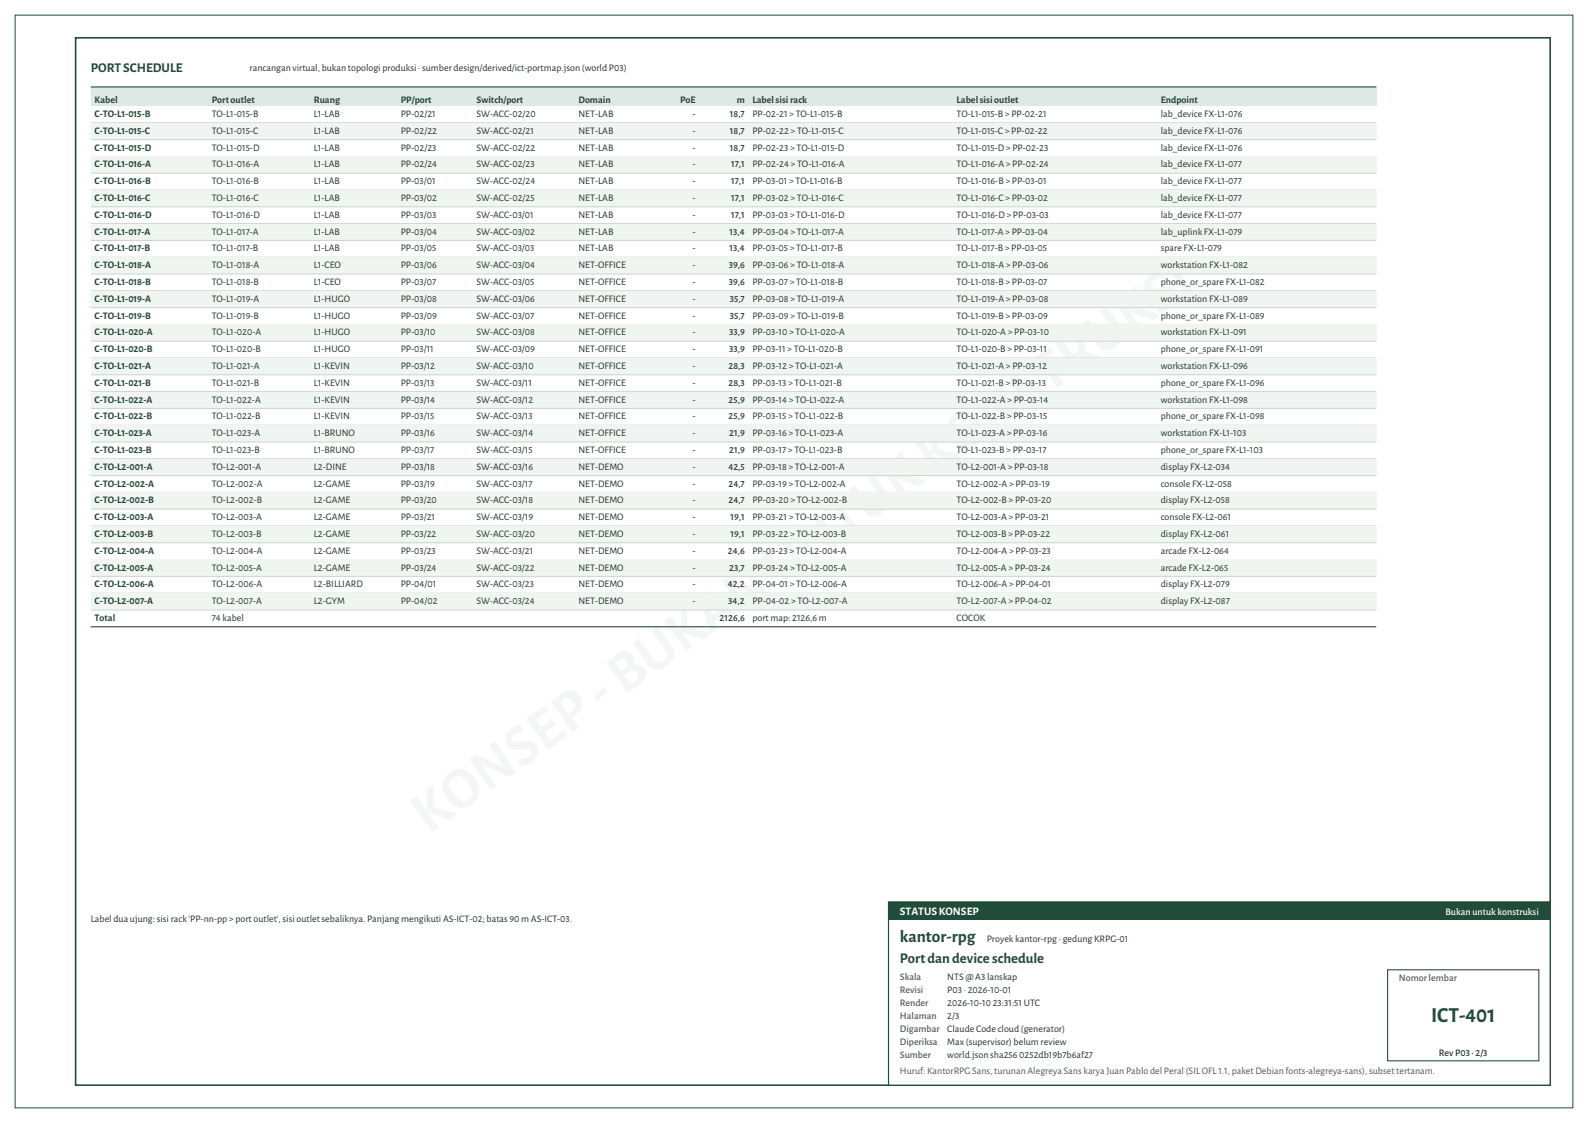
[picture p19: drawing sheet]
<svg xmlns="http://www.w3.org/2000/svg" width="420mm" height="297mm" viewBox="0 0 420 297" stroke-linecap="round" stroke-linejoin="round" font-family="sans-serif">
<defs><g id="words">
<text font-size="5.6" fill="#1f4d3a" x="378.5" y="270.2">ICT-401</text>
<text font-size="4.6" fill="#1f4d3a" x="238" y="249.1">kantor-rpg</text>
<text font-size="3.9" fill="#1f4d3a" x="238" y="254.7">Port dan device schedule</text>
<text font-size="3.5" fill="#1f4d3a" x="24" y="19">PORT SCHEDULE</text>
<text font-size="3" fill="#fff" x="238" y="242">STATUS KONSEP</text>
<g font-size="2.6" fill="#22302a">
<text x="66" y="18.7">rancangan virtual, bukan topologi produksi · sumber design/derived/ict-portmap.json (world P03)</text>
<text x="56" y="30.9">TO-L1-015-B</text>
<text x="56" y="35.4">TO-L1-015-C</text>
<text x="83" y="30.9">L1-LAB</text>
<text x="83" y="35.4">L1-LAB</text>
<text x="106" y="30.9">PP-02/21</text>
<text x="106" y="35.4">PP-02/22</text>
<text x="126" y="30.9">SW-ACC-02/20</text>
<text x="126" y="35.4">SW-ACC-02/21</text>
<text x="153" y="30.9">NET-LAB</text>
<text x="153" y="35.4">NET-LAB</text>
<text x="183.2" y="30.9">-</text>
<text x="183.2" y="35.4">-</text>
<text x="193" y="30.9">18,7</text>
<text x="193" y="35.4">18,7</text>
<text x="199" y="30.9">PP-02-21 &gt; TO-L1-015-B</text>
<text x="199" y="35.4">PP-02-22 &gt; TO-L1-015-C</text>
<text x="253" y="30.9">TO-L1-015-B &gt; PP-02-21</text>
<text x="253" y="35.4">TO-L1-015-C &gt; PP-02-22</text>
<text x="307" y="30.9">lab_device FX-L1-076</text>
<text x="307" y="35.4">lab_device FX-L1-076</text>
<text x="56" y="39.8">TO-L1-015-D</text>
<text x="83" y="39.8">L1-LAB</text>
<text x="106" y="39.8">PP-02/23</text>
<text x="126" y="39.8">SW-ACC-02/22</text>
<text x="153" y="39.8">NET-LAB</text>
<text x="183.2" y="39.8">-</text>
<text x="193" y="39.8">18,7</text>
<text x="199" y="39.8">PP-02-23 &gt; TO-L1-015-D</text>
<text x="253" y="39.8">TO-L1-015-D &gt; PP-02-23</text>
<text x="307" y="39.8">lab_device FX-L1-076</text>
<text x="56" y="44.3">TO-L1-016-A</text>
<text x="83" y="44.3">L1-LAB</text>
<text x="106" y="44.3">PP-02/24</text>
<text x="126" y="44.3">SW-ACC-02/23</text>
<text x="153" y="44.3">NET-LAB</text>
<text x="183.2" y="44.3">-</text>
<text x="193.4" y="44.3">17,1</text>
<text x="199" y="44.3">PP-02-24 &gt; TO-L1-016-A</text>
<text x="253" y="44.3">TO-L1-016-A &gt; PP-02-24</text>
<text x="307" y="44.3">lab_device FX-L1-077</text>
<text x="56" y="48.7">TO-L1-016-B</text>
<text x="56" y="53.1">TO-L1-016-C</text>
<text x="83" y="48.7">L1-LAB</text>
<text x="83" y="53.1">L1-LAB</text>
<text x="106" y="48.7">PP-03/01</text>
<text x="106" y="53.1">PP-03/02</text>
<text x="126" y="48.7">SW-ACC-02/24</text>
<text x="126" y="53.1">SW-ACC-02/25</text>
<text x="153" y="48.7">NET-LAB</text>
<text x="153" y="53.1">NET-LAB</text>
<text x="183.2" y="48.7">-</text>
<text x="183.2" y="53.1">-</text>
<text x="193.4" y="48.7">17,1</text>
<text x="193.4" y="53.1">17,1</text>
<text x="199" y="48.7">PP-03-01 &gt; TO-L1-016-B</text>
<text x="199" y="53.1">PP-03-02 &gt; TO-L1-016-C</text>
<text x="253" y="48.7">TO-L1-016-B &gt; PP-03-01</text>
<text x="253" y="53.1">TO-L1-016-C &gt; PP-03-02</text>
<text x="307" y="48.7">lab_device FX-L1-077</text>
<text x="307" y="53.1">lab_device FX-L1-077</text>
<text x="56" y="57.6">TO-L1-016-D</text>
<text x="83" y="57.6">L1-LAB</text>
<text x="106" y="57.6">PP-03/03</text>
<text x="126" y="57.6">SW-ACC-03/01</text>
<text x="153" y="57.6">NET-LAB</text>
<text x="183.2" y="57.6">-</text>
<text x="193.4" y="57.6">17,1</text>
<text x="199" y="57.6">PP-03-03 &gt; TO-L1-016-D</text>
<text x="253" y="57.6">TO-L1-016-D &gt; PP-03-03</text>
<text x="307" y="57.6">lab_device FX-L1-077</text>
<text x="56" y="62">TO-L1-017-A</text>
<text x="83" y="62">L1-LAB</text>
<text x="106" y="62">PP-03/04</text>
<text x="126" y="62">SW-ACC-03/02</text>
<text x="153" y="62">NET-LAB</text>
<text x="183.2" y="62">-</text>
<text x="193" y="62">13,4</text>
<text x="199" y="62">PP-03-04 &gt; TO-L1-017-A</text>
<text x="253" y="62">TO-L1-017-A &gt; PP-03-04</text>
<text x="307" y="62">lab_uplink FX-L1-079</text>
<text x="56" y="66.5">TO-L1-017-B</text>
<text x="56" y="70.9">TO-L1-018-A</text>
<text x="83" y="66.5">L1-LAB</text>
<text x="83" y="70.9">L1-CEO</text>
<text x="106" y="66.5">PP-03/05</text>
<text x="106" y="70.9">PP-03/06</text>
<text x="126" y="66.5">SW-ACC-03/03</text>
<text x="126" y="70.9">SW-ACC-03/04</text>
<text x="153" y="66.5">NET-LAB</text>
<text x="153" y="70.9">NET-OFFICE</text>
<text x="183.2" y="66.5">-</text>
<text x="183.2" y="70.9">-</text>
<text x="192.7" y="70.9">39,6</text>
<text x="193" y="66.5">13,4</text>
<text x="199" y="66.5">PP-03-05 &gt; TO-L1-017-B</text>
<text x="199" y="70.9">PP-03-06 &gt; TO-L1-018-A</text>
<text x="253" y="66.5">TO-L1-017-B &gt; PP-03-05</text>
<text x="253" y="70.9">TO-L1-018-A &gt; PP-03-06</text>
<text x="307" y="66.5">spare FX-L1-079</text>
<text x="307" y="70.9">workstation FX-L1-082</text>
<text x="56" y="75.4">TO-L1-018-B</text>
<text x="83" y="75.4">L1-CEO</text>
<text x="106" y="75.4">PP-03/07</text>
<text x="126" y="75.4">SW-ACC-03/05</text>
<text x="153" y="75.4">NET-OFFICE</text>
<text x="183.2" y="75.4">-</text>
<text x="192.7" y="75.4">39,6</text>
<text x="199" y="75.4">PP-03-07 &gt; TO-L1-018-B</text>
<text x="253" y="75.4">TO-L1-018-B &gt; PP-03-07</text>
<text x="307" y="75.4">phone_or_spare FX-L1-082</text>
<text x="56" y="79.8">TO-L1-019-A</text>
<text x="83" y="79.8">L1-HUGO</text>
<text x="106" y="79.8">PP-03/08</text>
<text x="126" y="79.8">SW-ACC-03/06</text>
<text x="153" y="79.8">NET-OFFICE</text>
<text x="183.2" y="79.8">-</text>
<text x="193" y="79.8">35,7</text>
<text x="199" y="79.8">PP-03-08 &gt; TO-L1-019-A</text>
<text x="253" y="79.8">TO-L1-019-A &gt; PP-03-08</text>
<text x="307" y="79.8">workstation FX-L1-089</text>
<text x="56" y="84.2">TO-L1-019-B</text>
<text x="56" y="88.7">TO-L1-020-A</text>
<text x="83" y="84.2">L1-HUGO</text>
<text x="83" y="88.7">L1-HUGO</text>
<text x="106" y="84.2">PP-03/09</text>
<text x="106" y="88.7">PP-03/10</text>
<text x="126" y="84.2">SW-ACC-03/07</text>
<text x="126" y="88.7">SW-ACC-03/08</text>
<text x="153" y="84.2">NET-OFFICE</text>
<text x="153" y="88.7">NET-OFFICE</text>
<text x="183.2" y="84.2">-</text>
<text x="183.2" y="88.7">-</text>
<text x="192.8" y="88.7">33,9</text>
<text x="193" y="84.2">35,7</text>
<text x="199" y="84.2">PP-03-09 &gt; TO-L1-019-B</text>
<text x="199" y="88.7">PP-03-10 &gt; TO-L1-020-A</text>
<text x="253" y="84.2">TO-L1-019-B &gt; PP-03-09</text>
<text x="253" y="88.7">TO-L1-020-A &gt; PP-03-10</text>
<text x="307" y="84.2">phone_or_spare FX-L1-089</text>
<text x="307" y="88.7">workstation FX-L1-091</text>
<text x="56" y="93.1">TO-L1-020-B</text>
<text x="83" y="93.1">L1-HUGO</text>
<text x="106" y="93.1">PP-03/11</text>
<text x="126" y="93.1">SW-ACC-03/09</text>
<text x="153" y="93.1">NET-OFFICE</text>
<text x="183.2" y="93.1">-</text>
<text x="192.8" y="93.1">33,9</text>
<text x="199" y="93.1">PP-03-11 &gt; TO-L1-020-B</text>
<text x="253" y="93.1">TO-L1-020-B &gt; PP-03-11</text>
<text x="307" y="93.1">phone_or_spare FX-L1-091</text>
<text x="56" y="97.6">TO-L1-021-A</text>
<text x="83" y="97.6">L1-KEVIN</text>
<text x="106" y="97.6">PP-03/12</text>
<text x="126" y="97.6">SW-ACC-03/10</text>
<text x="153" y="97.6">NET-OFFICE</text>
<text x="183.2" y="97.6">-</text>
<text x="192.7" y="97.6">28,3</text>
<text x="199" y="97.6">PP-03-12 &gt; TO-L1-021-A</text>
<text x="253" y="97.6">TO-L1-021-A &gt; PP-03-12</text>
<text x="307" y="97.6">workstation FX-L1-096</text>
<text x="56" y="102">TO-L1-021-B</text>
<text x="56" y="106.5">TO-L1-022-A</text>
<text x="83" y="102">L1-KEVIN</text>
<text x="83" y="106.5">L1-KEVIN</text>
<text x="106" y="102">PP-03/13</text>
<text x="106" y="106.5">PP-03/14</text>
<text x="126" y="102">SW-ACC-03/11</text>
<text x="126" y="106.5">SW-ACC-03/12</text>
<text x="153" y="102">NET-OFFICE</text>
<text x="153" y="106.5">NET-OFFICE</text>
<text x="183.2" y="102">-</text>
<text x="183.2" y="106.5">-</text>
<text x="192.7" y="102">28,3</text>
<text x="192.7" y="106.5">25,9</text>
<text x="199" y="102">PP-03-13 &gt; TO-L1-021-B</text>
<text x="199" y="106.5">PP-03-14 &gt; TO-L1-022-A</text>
<text x="253" y="102">TO-L1-021-B &gt; PP-03-13</text>
<text x="253" y="106.5">TO-L1-022-A &gt; PP-03-14</text>
<text x="307" y="102">phone_or_spare FX-L1-096</text>
<text x="307" y="106.5">workstation FX-L1-098</text>
<text x="56" y="110.9">TO-L1-022-B</text>
<text x="83" y="110.9">L1-KEVIN</text>
<text x="106" y="110.9">PP-03/15</text>
<text x="126" y="110.9">SW-ACC-03/13</text>
<text x="153" y="110.9">NET-OFFICE</text>
<text x="183.2" y="110.9">-</text>
<text x="192.7" y="110.9">25,9</text>
<text x="199" y="110.9">PP-03-15 &gt; TO-L1-022-B</text>
<text x="253" y="110.9">TO-L1-022-B &gt; PP-03-15</text>
<text x="307" y="110.9">phone_or_spare FX-L1-098</text>
<text x="56" y="115.3">TO-L1-023-A</text>
<text x="56" y="119.8">TO-L1-023-B</text>
<text x="83" y="115.3">L1-BRUNO</text>
<text x="83" y="119.8">L1-BRUNO</text>
<text x="106" y="115.3">PP-03/16</text>
<text x="106" y="119.8">PP-03/17</text>
<text x="126" y="115.3">SW-ACC-03/14</text>
<text x="126" y="119.8">SW-ACC-03/15</text>
<text x="153" y="115.3">NET-OFFICE</text>
<text x="153" y="119.8">NET-OFFICE</text>
<text x="183.2" y="115.3">-</text>
<text x="183.2" y="119.8">-</text>
<text x="192.9" y="115.3">21,9</text>
<text x="192.9" y="119.8">21,9</text>
<text x="199" y="115.3">PP-03-16 &gt; TO-L1-023-A</text>
<text x="199" y="119.8">PP-03-17 &gt; TO-L1-023-B</text>
<text x="253" y="115.3">TO-L1-023-A &gt; PP-03-16</text>
<text x="253" y="119.8">TO-L1-023-B &gt; PP-03-17</text>
<text x="307" y="115.3">workstation FX-L1-103</text>
<text x="307" y="119.8">phone_or_spare FX-L1-103</text>
<text x="56" y="124.2">TO-L2-001-A</text>
<text x="83" y="124.2">L2-DINE</text>
<text x="106" y="124.2">PP-03/18</text>
<text x="126" y="124.2">SW-ACC-03/16</text>
<text x="153" y="124.2">NET-DEMO</text>
<text x="183.2" y="124.2">-</text>
<text x="192.6" y="124.2">42,5</text>
<text x="199" y="124.2">PP-03-18 &gt; TO-L2-001-A</text>
<text x="253" y="124.2">TO-L2-001-A &gt; PP-03-18</text>
<text x="307" y="124.2">display FX-L2-034</text>
<text x="56" y="128.7">TO-L2-002-A</text>
<text x="83" y="128.7">L2-GAME</text>
<text x="106" y="128.7">PP-03/19</text>
<text x="126" y="128.7">SW-ACC-03/17</text>
<text x="153" y="128.7">NET-DEMO</text>
<text x="183.2" y="128.7">-</text>
<text x="192.7" y="128.7">24,7</text>
<text x="199" y="128.7">PP-03-19 &gt; TO-L2-002-A</text>
<text x="253" y="128.7">TO-L2-002-A &gt; PP-03-19</text>
<text x="307" y="128.7">console FX-L2-058</text>
<text x="56" y="133.1">TO-L2-002-B</text>
<text x="56" y="137.6">TO-L2-003-A</text>
<text x="83" y="133.1">L2-GAME</text>
<text x="83" y="137.6">L2-GAME</text>
<text x="106" y="133.1">PP-03/20</text>
<text x="106" y="137.6">PP-03/21</text>
<text x="126" y="133.1">SW-ACC-03/18</text>
<text x="126" y="137.6">SW-ACC-03/19</text>
<text x="153" y="133.1">NET-DEMO</text>
<text x="153" y="137.6">NET-DEMO</text>
<text x="183.2" y="133.1">-</text>
<text x="183.2" y="137.6">-</text>
<text x="192.7" y="133.1">24,7</text>
<text x="193.2" y="137.6">19,1</text>
<text x="199" y="133.1">PP-03-20 &gt; TO-L2-002-B</text>
<text x="199" y="137.6">PP-03-21 &gt; TO-L2-003-A</text>
<text x="253" y="133.1">TO-L2-002-B &gt; PP-03-20</text>
<text x="253" y="137.6">TO-L2-003-A &gt; PP-03-21</text>
<text x="307" y="133.1">display FX-L2-058</text>
<text x="307" y="137.6">console FX-L2-061</text>
<text x="56" y="142">TO-L2-003-B</text>
<text x="83" y="142">L2-GAME</text>
<text x="106" y="142">PP-03/22</text>
<text x="126" y="142">SW-ACC-03/20</text>
<text x="153" y="142">NET-DEMO</text>
<text x="183.2" y="142">-</text>
<text x="193.2" y="142">19,1</text>
<text x="199" y="142">PP-03-22 &gt; TO-L2-003-B</text>
<text x="253" y="142">TO-L2-003-B &gt; PP-03-22</text>
<text x="307" y="142">display FX-L2-061</text>
<text x="56" y="146.4">TO-L2-004-A</text>
<text x="83" y="146.4">L2-GAME</text>
<text x="106" y="146.4">PP-03/23</text>
<text x="126" y="146.4">SW-ACC-03/21</text>
<text x="153" y="146.4">NET-DEMO</text>
<text x="183.2" y="146.4">-</text>
<text x="192.5" y="146.4">24,6</text>
<text x="199" y="146.4">PP-03-23 &gt; TO-L2-004-A</text>
<text x="253" y="146.4">TO-L2-004-A &gt; PP-03-23</text>
<text x="307" y="146.4">arcade FX-L2-064</text>
<text x="56" y="150.9">TO-L2-005-A</text>
<text x="56" y="155.3">TO-L2-006-A</text>
<text x="83" y="150.9">L2-GAME</text>
<text x="83" y="155.3">L2-BILLIARD</text>
<text x="106" y="150.9">PP-03/24</text>
<text x="106" y="155.3">PP-04/01</text>
<text x="126" y="150.9">SW-ACC-03/22</text>
<text x="126" y="155.3">SW-ACC-03/23</text>
<text x="153" y="150.9">NET-DEMO</text>
<text x="153" y="155.3">NET-DEMO</text>
<text x="183.2" y="150.9">-</text>
<text x="183.2" y="155.3">-</text>
<text x="192.5" y="155.3">42,2</text>
<text x="192.8" y="150.9">23,7</text>
<text x="199" y="150.9">PP-03-24 &gt; TO-L2-005-A</text>
<text x="199" y="155.3">PP-04-01 &gt; TO-L2-006-A</text>
<text x="253" y="150.9">TO-L2-005-A &gt; PP-03-24</text>
<text x="253" y="155.3">TO-L2-006-A &gt; PP-04-01</text>
<text x="307" y="150.9">arcade FX-L2-065</text>
<text x="307" y="155.3">display FX-L2-079</text>
<text x="56" y="159.8">TO-L2-007-A</text>
<text x="83" y="159.8">L2-GYM</text>
<text x="106" y="159.8">PP-04/02</text>
<text x="126" y="159.8">SW-ACC-03/24</text>
<text x="153" y="159.8">NET-DEMO</text>
<text x="183.2" y="159.8">-</text>
<text x="192.6" y="159.8">34,2</text>
<text x="199" y="159.8">PP-04-02 &gt; TO-L2-007-A</text>
<text x="253" y="159.8">TO-L2-007-A &gt; PP-04-02</text>
<text x="307" y="159.8">display FX-L2-087</text>
<text x="56" y="164.2">74 kabel</text>
<text x="190.3" y="164.2">2126,6</text>
<text x="199" y="164.2">port map: 2126,6 m</text>
<text x="253" y="164.2">COCOK</text>
<text x="24" y="243.9">Label dua ujung: sisi rack 'PP-nn-pp &gt; port outlet', sisi outlet sebaliknya. Panjang mengikuti AS-ICT-02; batas 90 m AS-ICT-03.</text>
<text x="261" y="249.1">Proyek kantor-rpg · gedung KRPG-01</text>
<text x="250.5" y="259.1">NTS @ A3 lanskap</text>
<text x="250.5" y="262.5">P03 · 2026-10-01</text>
<text x="250.5" y="265.9">2026-10-10 23:31:51 UTC</text>
<text x="250.5" y="269.4">2/3</text>
<text x="250.5" y="272.8">Claude Code cloud (generator)</text>
<text x="250.5" y="276.3">Max (supervisor) belum review</text>
<text x="250.5" y="279.7">world.json sha256 0252db19b7b6af27</text>
<text x="380.5" y="279.4">Rev P03 · 2/3</text>
</g>
<g font-size="2.6" fill="#1f4d3a">
<text x="25" y="27.3">Kabel</text>
<text x="56" y="27.3">Port outlet</text>
<text x="83" y="27.3">Ruang</text>
<text x="106" y="27.3">PP/port</text>
<text x="126" y="27.3">Switch/port</text>
<text x="153" y="27.3">Domain</text>
<text x="179.9" y="27.3">PoE</text>
<text x="194.9" y="27.3">m</text>
<text x="199" y="27.3">Label sisi rack</text>
<text x="253" y="27.3">Label sisi outlet</text>
<text x="307" y="27.3">Endpoint</text>
<text x="25" y="30.9">C-TO-L1-015-B</text>
<text x="25" y="35.4">C-TO-L1-015-C</text>
<text x="25" y="39.8">C-TO-L1-015-D</text>
<text x="25" y="44.3">C-TO-L1-016-A</text>
<text x="25" y="48.7">C-TO-L1-016-B</text>
<text x="25" y="53.1">C-TO-L1-016-C</text>
<text x="25" y="57.6">C-TO-L1-016-D</text>
<text x="25" y="62">C-TO-L1-017-A</text>
<text x="25" y="66.5">C-TO-L1-017-B</text>
<text x="25" y="70.9">C-TO-L1-018-A</text>
<text x="25" y="75.4">C-TO-L1-018-B</text>
<text x="25" y="79.8">C-TO-L1-019-A</text>
<text x="25" y="84.2">C-TO-L1-019-B</text>
<text x="25" y="88.7">C-TO-L1-020-A</text>
<text x="25" y="93.1">C-TO-L1-020-B</text>
<text x="25" y="97.6">C-TO-L1-021-A</text>
<text x="25" y="102">C-TO-L1-021-B</text>
<text x="25" y="106.5">C-TO-L1-022-A</text>
<text x="25" y="110.9">C-TO-L1-022-B</text>
<text x="25" y="115.3">C-TO-L1-023-A</text>
<text x="25" y="119.8">C-TO-L1-023-B</text>
<text x="25" y="124.2">C-TO-L2-001-A</text>
<text x="25" y="128.7">C-TO-L2-002-A</text>
<text x="25" y="133.1">C-TO-L2-002-B</text>
<text x="25" y="137.6">C-TO-L2-003-A</text>
<text x="25" y="142">C-TO-L2-003-B</text>
<text x="25" y="146.4">C-TO-L2-004-A</text>
<text x="25" y="150.9">C-TO-L2-005-A</text>
<text x="25" y="155.3">C-TO-L2-006-A</text>
<text x="25" y="159.8">C-TO-L2-007-A</text>
<text x="25" y="164.2">Total</text>
</g>
<text font-size="2.6" fill="#fff" x="382.3" y="242">Bukan untuk konstruksi</text>
<g font-size="2.6" fill="#5a524b">
<text x="238" y="259.1">Skala</text>
<text x="238" y="262.5">Revisi</text>
<text x="370" y="259.4">Nomor lembar</text>
<text x="238" y="265.9">Render</text>
<text x="238" y="269.4">Halaman</text>
<text x="238" y="272.8">Digambar</text>
<text x="238" y="276.3">Diperiksa</text>
<text x="238" y="279.7">Sumber</text>
<text x="238" y="284.1">Huruf: KantorRPG Sans, turunan Alegreya Sans karya Juan Pablo del Peral (SIL OFL 1.1, paket Debian fonts-alegreya-sans), subset tertanam.</text>
</g>
</g></defs>
<path d="M20 10h390v277h-390z" fill="none" stroke="#1f4d3a" stroke-width=".42"/>
<path d="M4 4h412v289h-412z" fill="none" stroke="#1f4d3a" stroke-width=".26"/>
<path d="M235 238.5h175v48.5h-175z" fill-rule="evenodd" fill="#fff" stroke="#1f4d3a" stroke-width=".32"/>
<path d="M235 238.5h175v4.7h-175z" fill-rule="evenodd" fill="#1f4d3a"/>
<path d="M367 256.5h40v24.1h-40z" fill="none" stroke="#1f4d3a" stroke-width=".28"/>
<path d="M24 23h340v5h-340z" fill-rule="evenodd" fill="#dfe9e3"/>
<path d="M24 32.5h340" fill="none" stroke="#c9d6cf" stroke-width=".26"/>
<path d="M24 32.5h340v4.4h-340z" fill-rule="evenodd" fill="#f1f5f2"/>
<path d="M24 36.9h340M24 41.4h340" fill="none" stroke="#c9d6cf" stroke-width=".26"/>
<path d="M24 41.4h340v4.4h-340z" fill-rule="evenodd" fill="#f1f5f2"/>
<path d="M24 45.8h340M24 50.3h340" fill="none" stroke="#c9d6cf" stroke-width=".26"/>
<path d="M24 50.3h340v4.4h-340z" fill-rule="evenodd" fill="#f1f5f2"/>
<path d="M24 54.7h340M24 59.1h340" fill="none" stroke="#c9d6cf" stroke-width=".26"/>
<path d="M24 59.1h340v4.5h-340z" fill-rule="evenodd" fill="#f1f5f2"/>
<path d="M24 63.6h340M24 68h340" fill="none" stroke="#c9d6cf" stroke-width=".26"/>
<path d="M24 68h340v4.5h-340z" fill-rule="evenodd" fill="#f1f5f2"/>
<path d="M24 72.5h340M24 76.9h340" fill="none" stroke="#c9d6cf" stroke-width=".26"/>
<path d="M24 76.9h340v4.5h-340z" fill-rule="evenodd" fill="#f1f5f2"/>
<path d="M24 81.4h340M24 85.8h340" fill="none" stroke="#c9d6cf" stroke-width=".26"/>
<path d="M24 85.8h340v4.4h-340z" fill-rule="evenodd" fill="#f1f5f2"/>
<path d="M24 90.2h340M24 94.7h340" fill="none" stroke="#c9d6cf" stroke-width=".26"/>
<path d="M24 94.7h340v4.4h-340z" fill-rule="evenodd" fill="#f1f5f2"/>
<path d="M24 99.1h340M24 103.6h340" fill="none" stroke="#c9d6cf" stroke-width=".26"/>
<path d="M24 103.6h340v4.4h-340z" fill-rule="evenodd" fill="#f1f5f2"/>
<path d="M24 108h340M24 112.5h340" fill="none" stroke="#c9d6cf" stroke-width=".26"/>
<path d="M24 112.5h340v4.4h-340z" fill-rule="evenodd" fill="#f1f5f2"/>
<path d="M24 116.9h340M24 121.3h340" fill="none" stroke="#c9d6cf" stroke-width=".26"/>
<path d="M24 121.3h340v4.5h-340z" fill-rule="evenodd" fill="#f1f5f2"/>
<path d="M24 125.8h340M24 130.2h340" fill="none" stroke="#c9d6cf" stroke-width=".26"/>
<path d="M24 130.2h340v4.5h-340z" fill-rule="evenodd" fill="#f1f5f2"/>
<path d="M24 134.7h340M24 139.1h340" fill="none" stroke="#c9d6cf" stroke-width=".26"/>
<path d="M24 139.1h340v4.5h-340z" fill-rule="evenodd" fill="#f1f5f2"/>
<path d="M24 143.6h340M24 148h340" fill="none" stroke="#c9d6cf" stroke-width=".26"/>
<path d="M24 148h340v4.4h-340z" fill-rule="evenodd" fill="#f1f5f2"/>
<path d="M24 152.4h340M24 156.9h340" fill="none" stroke="#c9d6cf" stroke-width=".26"/>
<path d="M24 156.9h340v4.4h-340z" fill-rule="evenodd" fill="#f1f5f2"/>
<path d="M24 161.3h340M24 165.8h340" fill="none" stroke="#c9d6cf" stroke-width=".26"/>
<path d="M24 23h340M24 165.8h340" fill="none" stroke="#1f4d3a" stroke-width=".26"/>
<use href="#words"/>
</svg>
